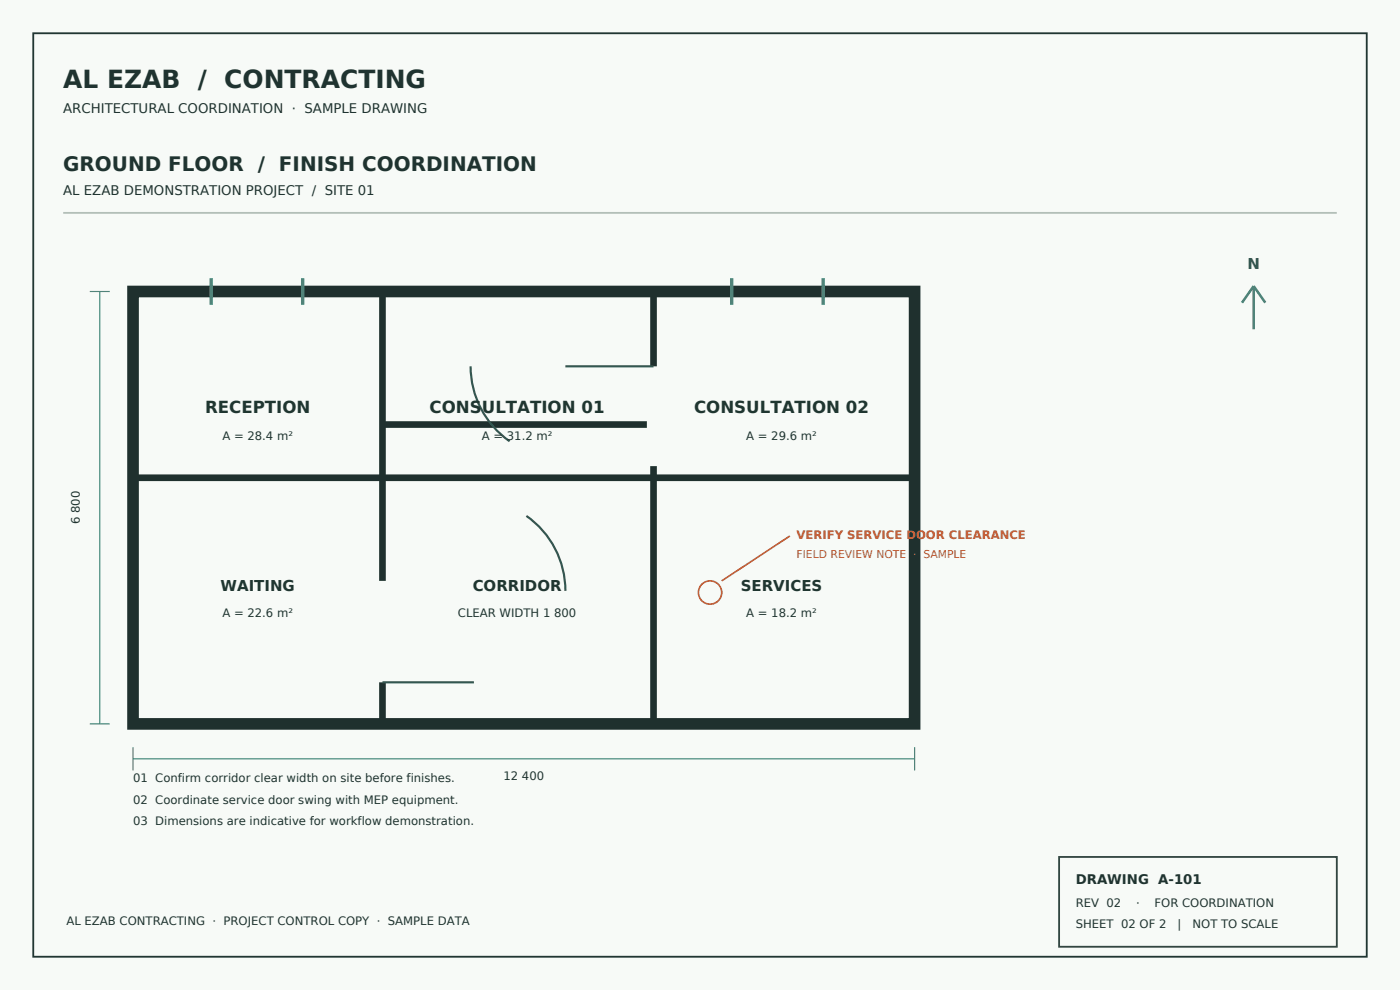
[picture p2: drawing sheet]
<svg xmlns="http://www.w3.org/2000/svg" width="297mm" height="210mm" viewBox="0 0 297 210" stroke-linecap="round" stroke-linejoin="round" font-family="sans-serif">
<defs><g id="words">
<text font-size="5.3" fill="#1f3330" x="13.4" y="18.7">AL EZAB / CONTRACTING</text>
<text font-size="4.2" fill="#1f3330" x="13.4" y="36.3">GROUND FLOOR / FINISH COORDINATION</text>
<g font-size="3.5" fill="#1f3630">
<text x="43.5" y="87.6">RECEPTION</text>
<text x="91.1" y="87.6">CONSULTATION 01</text>
<text x="147.2" y="87.6">CONSULTATION 02</text>
</g>
<text font-size="3.2" fill="#2e5952" x="264.6" y="57.1">N</text>
<g font-size="3.2" fill="#1f3630">
<text x="46.8" y="125.3">WAITING</text>
<text x="100.3" y="125.3">CORRIDOR</text>
<text x="157.1" y="125.3">SERVICES</text>
</g>
<g font-size="2.8" fill="#1f3330">
<text x="13.4" y="24">ARCHITECTURAL COORDINATION · SAMPLE DRAWING</text>
<text x="13.4" y="41.3">AL EZAB DEMONSTRATION PROJECT / SITE 01</text>
<text x="228.2" y="187.4">DRAWING A-101</text>
</g>
<g font-size="2.5" fill="#1f3630">
<text x="47.2" y="93.2">A = 28.4 m²</text>
<text x="102.2" y="93.2">A = 31.2 m²</text>
<text x="158.3" y="93.2">A = 29.6 m²</text>
<text x="47.2" y="131">A = 22.6 m²</text>
<text x="97.1" y="131">CLEAR WIDTH 1 800</text>
<text x="158.3" y="131">A = 18.2 m²</text>
<text x="28.2" y="165.9">01 Confirm corridor clear width on site before finishes.</text>
<text x="28.2" y="170.5">02 Coordinate service door swing with MEP equipment.</text>
<text x="28.2" y="175.1">03 Dimensions are indicative for workflow demonstration.</text>
</g>
<g font-size="2.5" fill="#1f3330">
<text x="16.9" y="111.2" transform="rotate(-90 16.9 111.2)">6 800</text>
<text x="106.8" y="165.5">12 400</text>
<text x="14.1" y="196.2">AL EZAB CONTRACTING · PROJECT CONTROL COPY · SAMPLE DATA</text>
<text x="228.2" y="192.4">REV 02</text>
<text x="228.2" y="196.9">SHEET 02 OF 2</text>
<text x="241" y="192.4">·</text>
<text x="244.9" y="192.4">FOR COORDINATION</text>
<text x="249.8" y="196.9">|</text>
<text x="253" y="196.9">NOT TO SCALE</text>
</g>
<text font-size="2.5" fill="#c25930" x="169" y="114.4">VERIFY SERVICE DOOR CLEARANCE</text>
<text font-size="2.3" fill="#c25930" x="169" y="118.3">FIELD REVIEW NOTE · SAMPLE</text>
</g></defs>
<path d="M0 0h297v210h-297z" fill-rule="evenodd" fill="#f7faf7"/>
<path d="M7.1 7.1h282.8v195.8h-282.8z" fill="none" stroke="#213633" stroke-width=".39"/>
<path d="M13.4 45.2h270.2" fill="none" stroke="#b3bfb8" stroke-width=".39"/>
<path d="M224.7 181.8h58.9v19h-58.9z" fill="none" stroke="#334540" stroke-width=".39"/>
<path d="M28.2 61.8h165.8v91.8h-165.8z" fill="none" stroke="#1f302e" stroke-width="2.5" stroke-linecap="butt"/>
<path d="M81.1 61.8v91.8M138.6 61.8v91.8M81.1 90.1h57.5M28.2 101.3h165.8" fill="none" stroke="#1f302e" stroke-width="1.4" stroke-linecap="butt"/>
<path d="M138.6 77.7v21.2M81.1 123.2v21.5" fill="none" stroke="#f7faf7" stroke-width="2.8" stroke-linecap="butt"/>
<path d="M99.8 77.7a19.4 19.4 0 0 0 8.3 15.9M119.9 77.7h18.7M111.7 109.4a19.4 19.4 0 0 1 8.2 15.9M81.1 144.7h19.4" fill="none" stroke="#2e5952" stroke-width=".46"/>
<path d="M44.8 59v5.7M64.2 59v5.7M155.2 59v5.7M174.6 59v5.7" fill="none" stroke="#408578" stroke-width=".71" stroke-linecap="butt"/>
<path d="M19 61.8h4.3M21.2 61.8v91.8M19 153.6h4.3M28.2 158.5v4.9M194 158.5v4.9M28.2 161h165.8" fill="none" stroke="#408578" stroke-width=".25"/>
<path d="M266 60.7v9.1M266 60.7l-2.5 3.5M266 60.7l2.4 3.5" fill="none" stroke="#408578" stroke-width=".53"/>
<g fill="none" stroke="#c25930" stroke-width=".35">
<path d="M167.6 113.7l-14.5 9.5"/>
<circle cx="150.6" cy="125.7" r="2.47"/>
</g>
<use href="#words"/>
</svg>
